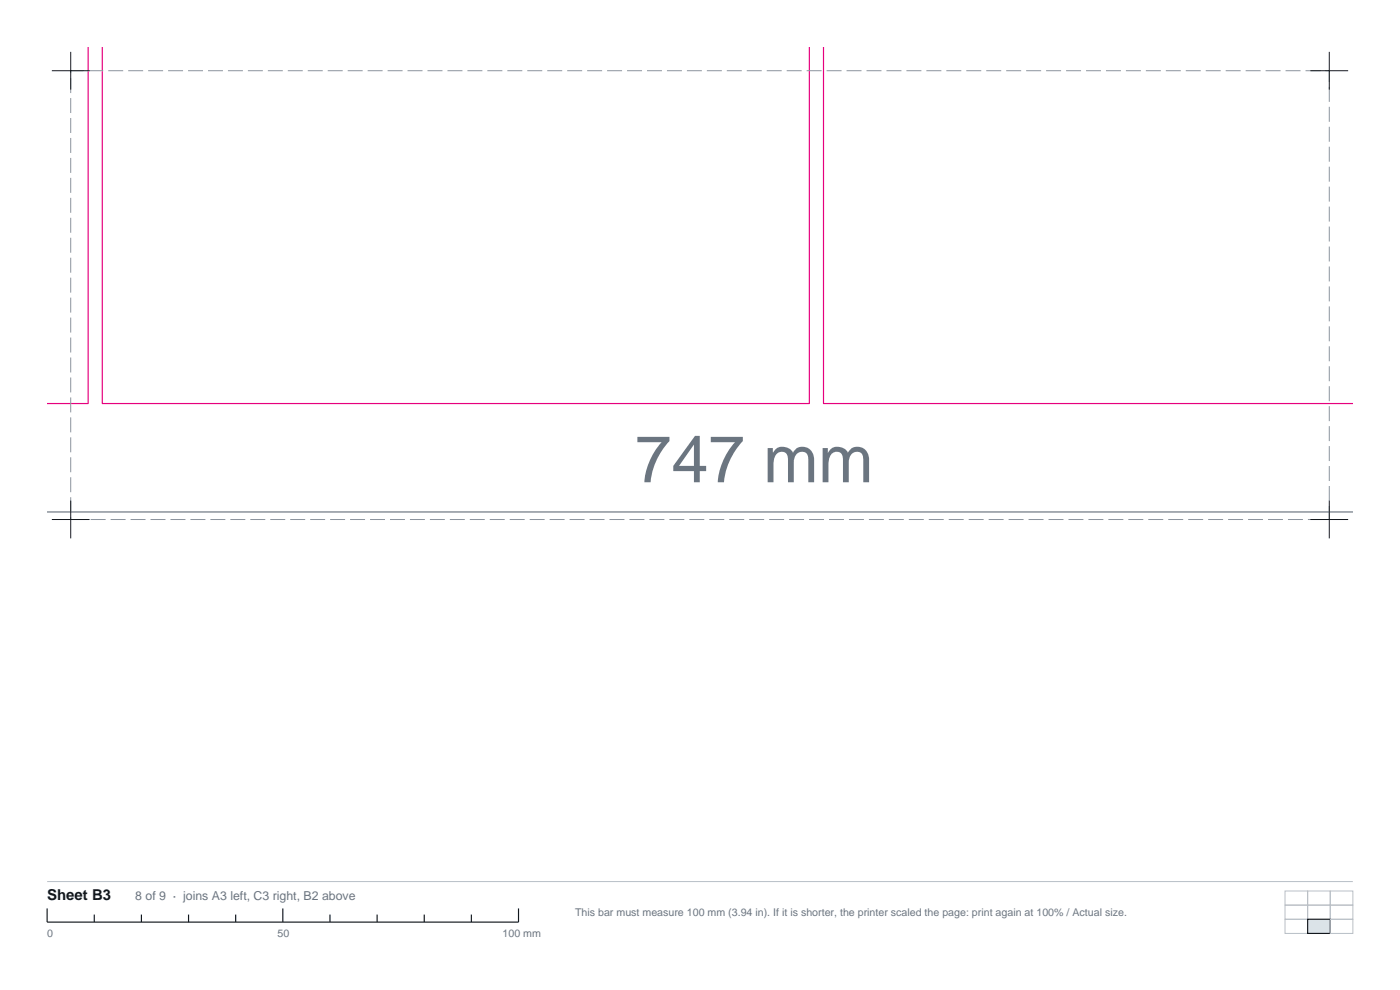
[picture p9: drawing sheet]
<svg xmlns="http://www.w3.org/2000/svg" width="297mm" height="210mm" viewBox="0 0 297 210" stroke-linecap="round" stroke-linejoin="round" font-family="sans-serif">
<defs><g id="words">
<text font-size="14" fill="#6b7580" x="134.7" y="102.3">747 mm</text>
<text font-size="3.2" fill="#12171c" x="10" y="191">Sheet B3</text>
<text font-size="2.6" fill="#6b7580" x="28.7" y="191">8 of 9 · joins A3 left, C3 right, B2 above</text>
<g font-size="2.3" fill="#6b7580">
<text x="122" y="194.2">This bar must measure 100 mm (3.94 in). If it is shorter, the printer scaled the page: print again at 100% / Actual size.</text>
<text x="10" y="198.8">0</text>
<text x="58.9" y="198.8">50</text>
<text x="106.6" y="198.8">100 mm</text>
</g>
</g></defs>
<path d="M10 108.6h277" fill="none" stroke="#6b7580" stroke-width=".25"/>
<path d="M18.7 10v75.6h-8.7M21.7 10v75.6h150v-75.6M174.7 10v75.6h112.3" fill="none" stroke="#e6007d" stroke-width=".25"/>
<path d="M15 15h267v95.2h-267z" fill="none" stroke="#8c949e" stroke-width=".21" stroke-dasharray="3.2 1.1" stroke-linecap="butt"/>
<path d="M11 15h8M15 11v8M278 15h8M282 11v8M11 110.2h8M15 106.2v8M278 110.2h8M282 106.2v8" fill="none" stroke="#12171c" stroke-width=".21"/>
<path d="M10 187h277M272.6 189h4.8v3h-4.8zM272.6 192h4.8v3h-4.8zM272.6 195h4.8v3h-4.8zM277.4 189h4.8v3h-4.8zM277.4 192h4.8v3h-4.8zM282.2 189h4.8v3h-4.8zM282.2 192h4.8v3h-4.8z" fill="none" stroke="#b8bfc7" stroke-width=".21"/>
<path d="M10 192.7v2.9h100v-2.9M20 194v1.6M30 194v1.6M40 194v1.6M50 194v1.6M60 192.7v2.9M70 194v1.6M80 194v1.6M90 194v1.6M100 194v1.6" fill="none" stroke="#12171c" stroke-width=".25"/>
<path d="M277.4 195h4.8v3h-4.8z" fill="#dbe3e8" stroke="#12171c" stroke-width=".25"/>
<path d="M282.2 195h4.8v3h-4.8z" fill="none" stroke="#b8bfc7" stroke-width=".21"/>
<use href="#words"/>
</svg>
